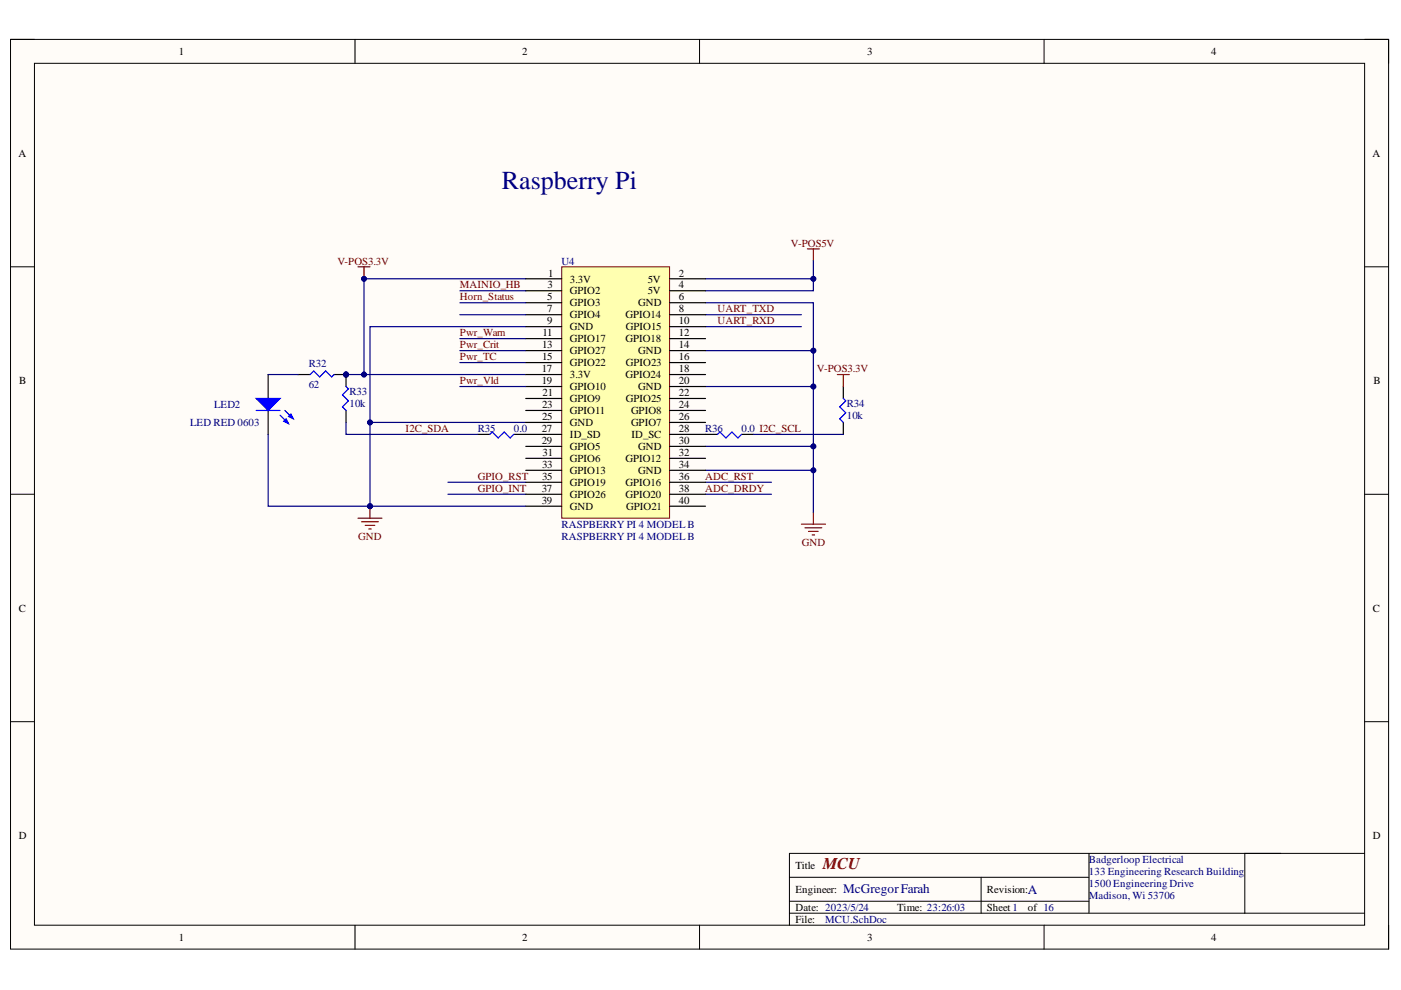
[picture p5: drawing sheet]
<svg xmlns="http://www.w3.org/2000/svg" width="297mm" height="210mm" viewBox="0 0 297 210" stroke-linecap="round" stroke-linejoin="round" font-family="sans-serif">
<defs><g id="words">
<text font-size="5.5" fill="#000080" x="106.4" y="40.1">Raspberry Pi</text>
<text font-size="3.5" fill="#800000" x="174.5" y="184.3">MCU</text>
<g font-size="2.8" fill="#000080">
<text x="178.8" y="189.2">McGregorFarah</text>
<text x="217.9" y="189.5">A</text>
</g>
<g font-size="2.3">
<text x="37.9" y="11.7">1</text>
<text x="110.7" y="11.7">2</text>
<text x="183.9" y="11.7">3</text>
<text x="256.8" y="11.7">4</text>
<text x="3.9" y="33.3">A</text>
<text x="291" y="33.3">A</text>
<text x="116.2" y="58.6">1</text>
<text x="120.9" y="59.9">3.3V</text>
<text x="137.3" y="59.9">5V</text>
<text x="143.9" y="58.6">2</text>
<text x="116" y="63.7">5</text>
<text x="116.1" y="61.2">3</text>
<text x="120.9" y="62.4">GPIO2</text>
<text x="120.9" y="65">GPIO3</text>
<text x="135.3" y="65">GND</text>
<text x="137.3" y="62.4">5V</text>
<text x="143.9" y="61.2">4</text>
<text x="143.9" y="63.7">6</text>
<text x="115" y="71.3">11</text>
<text x="116" y="66.2">7</text>
<text x="116" y="68.8">9</text>
<text x="120.9" y="67.5">GPIO4</text>
<text x="120.9" y="70">GND</text>
<text x="132.6" y="67.5">GPIO14</text>
<text x="132.7" y="70">GPIO15</text>
<text x="143.9" y="66.2">8</text>
<text x="143.9" y="68.8">10</text>
<text x="143.9" y="71.3">12</text>
<text x="114.9" y="73.8">13</text>
<text x="114.9" y="76.4">15</text>
<text x="120.9" y="72.6">GPIO17</text>
<text x="120.9" y="75.1">GPIO27</text>
<text x="120.9" y="77.6">GPIO22</text>
<text x="132.6" y="72.6">GPIO18</text>
<text x="132.7" y="77.6">GPIO23</text>
<text x="135.3" y="75.1">GND</text>
<text x="143.9" y="73.8">14</text>
<text x="143.9" y="76.4">16</text>
<text x="4.1" y="81.4">B</text>
<text x="114.8" y="78.9">17</text>
<text x="114.8" y="81.4">19</text>
<text x="115" y="84">21</text>
<text x="120.9" y="80.2">3.3V</text>
<text x="120.9" y="82.7">GPIO10</text>
<text x="132.6" y="80.2">GPIO24</text>
<text x="135.3" y="82.7">GND</text>
<text x="143.9" y="78.9">18</text>
<text x="143.9" y="81.4">20</text>
<text x="143.9" y="84">22</text>
<text x="291.2" y="81.4">B</text>
<text x="114.9" y="86.5">23</text>
<text x="114.9" y="89.1">25</text>
<text x="120.9" y="85.2">GPIO9</text>
<text x="120.9" y="87.8">GPIO11</text>
<text x="132.7" y="85.2">GPIO25</text>
<text x="133.8" y="87.8">GPIO8</text>
<text x="143.9" y="86.5">24</text>
<text x="143.9" y="89.1">26</text>
<text x="114.8" y="91.7">27</text>
<text x="114.8" y="94.2">29</text>
<text x="120.9" y="90.4">GND</text>
<text x="120.9" y="92.9">ID_SD</text>
<text x="120.9" y="95.5">GPIO5</text>
<text x="133.8" y="90.4">GPIO7</text>
<text x="133.9" y="92.9">ID_SC</text>
<text x="135.3" y="95.5">GND</text>
<text x="143.9" y="91.7">28</text>
<text x="143.9" y="94.2">30</text>
<text x="114.9" y="99.3">33</text>
<text x="114.9" y="101.8">35</text>
<text x="115" y="96.7">31</text>
<text x="120.9" y="98">GPIO6</text>
<text x="120.9" y="100.5">GPIO13</text>
<text x="132.6" y="98">GPIO12</text>
<text x="135.3" y="100.5">GND</text>
<text x="143.9" y="96.7">32</text>
<text x="143.9" y="99.3">34</text>
<text x="143.9" y="101.8">36</text>
<text x="114.8" y="104.3">37</text>
<text x="114.8" y="106.9">39</text>
<text x="120.9" y="103.1">GPIO19</text>
<text x="120.9" y="105.6">GPIO26</text>
<text x="132.6" y="103.1">GPIO16</text>
<text x="132.6" y="105.6">GPIO20</text>
<text x="143.9" y="104.3">38</text>
<text x="143.9" y="106.9">40</text>
<text x="120.9" y="108.1">GND</text>
<text x="132.8" y="108.1">GPIO21</text>
<text x="4" y="129.7">C</text>
<text x="291.1" y="129.7">C</text>
<text x="4" y="177.9">D</text>
<text x="291.1" y="177.9">D</text>
<text x="168.6" y="184.3">Title</text>
<text x="168.6" y="189.3">Engineer:</text>
<text x="209.2" y="189.3">Revision:</text>
<text x="168.6" y="193.1">Date: 2023/5/24</text>
<text x="168.6" y="195.7">File:</text>
<text x="190.2" y="193.1">Time: 23:26:03</text>
<text x="209.2" y="193.1">Sheet1</text>
<text x="217.9" y="193.1">of 16</text>
<text x="37.9" y="199.5">1</text>
<text x="110.7" y="199.5">2</text>
<text x="183.9" y="199.5">3</text>
<text x="256.8" y="199.5">4</text>
</g>
<g font-size="2.3" fill="#800000">
<text x="167.7" y="52.3">V-POS5V</text>
<text x="71.5" y="56.1">V-POS3.3V</text>
<text x="97.5" y="61.2">MAINIO_HB</text>
<text x="97.5" y="63.7">Horn_Status</text>
<text x="97.5" y="71.3">Pwr_Warn</text>
<text x="152.1" y="66.2">UART_TXD</text>
<text x="152.1" y="68.8">UART_RXD</text>
<text x="97.5" y="73.8">Pwr_Crit</text>
<text x="97.5" y="76.4">Pwr_TC</text>
<text x="97.5" y="81.4">Pwr_Vld</text>
<text x="173.2" y="78.9">V-POS3.3V</text>
<text x="86" y="91.7">I2C_SDA</text>
<text x="101.3" y="101.8">GPIO_RST</text>
<text x="149.5" y="101.8">ADC_RST</text>
<text x="101.3" y="104.3">GPIO_INT</text>
<text x="149.5" y="104.3">ADC_DRDY</text>
<text x="75.9" y="114.5">GND</text>
<text x="170" y="115.7">GND</text>
</g>
<g font-size="2.3" fill="#000080">
<text x="119.1" y="56.1">U4</text>
<text x="65.5" y="77.9">R32</text>
<text x="65.5" y="82.2">62</text>
<text x="74.1" y="83.7">R33</text>
<text x="45.4" y="86.5">LED2</text>
<text x="74.1" y="86.3">10k</text>
<text x="179.5" y="86.3">R34</text>
<text x="179.5" y="88.9">10k</text>
<text x="40.3" y="90.4">LED RED 0603</text>
<text x="101.3" y="91.7">R35</text>
<text x="108.9" y="91.7">0.0</text>
<text x="149.5" y="91.7">R36</text>
<text x="157.2" y="91.7">0.0 I2C_SCL</text>
<text x="119.1" y="111.9">RASPBERRY PI 4 MODELB</text>
<text x="119.1" y="114.5">RASPBERRY PI 4 MODELB</text>
<text x="230.9" y="183">Badgerloop Electrical</text>
<text x="230.9" y="185.5">133 Engineering Research Building</text>
<text x="230.9" y="188.1">1500 Engineering Drive</text>
<text x="230.9" y="190.6">Madison, Wi 53706</text>
<text x="175" y="195.7">MCU.SchDoc</text>
</g>
</g></defs>
<path d="M2.2 8.4h292.2v192.8h-292.2z" fill-rule="evenodd" fill="#fffcf8"/>
<path d="M2.2 8.4h292.2v192.8h-292.2z" fill="none" stroke="#000" stroke-width=".21"/>
<path d="M7.3 13.4h282v182.8h-282z" fill-rule="evenodd" fill="#fffcf8"/>
<g fill="none" stroke="#000" stroke-width=".21">
<path d="M2.2 8.3h5.1M7.3 13.4h282v182.8h-282zM75.3 8.3v5.1M148.3 8.3v5.1M221.4 8.4v5M289.3 8.4h5.1v5M2.2 56.6h5.1M289.3 56.6h5.1M2.2 104.8h5.1M289.3 104.8h5.1M2.2 153h5.1M289.3 153h5.1"/>
<path d="M75.3 196.2v5M148.3 196.2v5M167.4 186h63.5M167.4 193.6h121.9M167.4 191.1h63.5M208 186v7.6M221.4 196.2v5M230.9 180.9v12.7M263.9 180.9v12.7M289.3 180.9h-121.9v15.3M294.4 196.2v5"/>
</g>
<path d="M171.2 52.8h2.5M172.4 52.8v2.5M75.9 109.9h5.1M76.7 110.6h3.5M77.4 111.4h2.1M78.2 112.2h.5M78.4 107.3v2.6" fill="none" stroke="#800000" stroke-width=".25"/>
<circle cx="78.4" cy="107.3" r=".51" fill="#000080"/>
<circle cx="78.4" cy="107.3" r=".51" fill="none" stroke="#000080" stroke-width=".21"/>
<path d="M75.9 56.6h2.5M77.2 56.6v2.5M169.9 111.1h5.1M170.7 111.9h3.5M171.4 112.7h2.1M172.2 113.4h.5M172.4 108.6v2.5" fill="none" stroke="#800000" stroke-width=".25"/>
<circle cx="77.2" cy="59.1" r=".51" fill="#000080"/>
<circle cx="77.2" cy="59.1" r=".51" fill="none" stroke="#000080" stroke-width=".21"/>
<path d="M101.3 92.1h2.6M108.9 92.1h2.6M149.6 92.1h2.5M157.2 92.1h2.5" fill="none" stroke="#000" stroke-width=".25"/>
<path d="M103.9 92.1l.5-.5 1.2 1.3 1.3-1.3 1.3 1.3 .7-.8M152.1 92.1l.5-.5 1.3 1.3 1.3-1.3 1.2 1.3 .8-.8" fill="none" stroke="#00f" stroke-width=".25"/>
<circle cx="73.4" cy="79.4" r=".51" fill="#000080"/>
<circle cx="73.4" cy="79.4" r=".51" fill="none" stroke="#000080" stroke-width=".21"/>
<path d="M70.8 79.4h2.6" fill="none" stroke="#000" stroke-width=".25"/>
<circle cx="73.4" cy="79.4" r=".51" fill="#000080"/>
<circle cx="73.4" cy="79.4" r=".51" fill="none" stroke="#000080" stroke-width=".21"/>
<path d="M56.8 79.4v5.1M63.2 79.4h2.5M56.8 87v5.1" fill="none" stroke="#000" stroke-width=".25"/>
<path d="M65.7 79.4l.8-.7 1.3 1.2 1.2-1.2 1.3 1.2 .5-.5" fill="none" stroke="#00f" stroke-width=".25"/>
<path d="M54.3 84.5h5.1l-2.6 2.5z" fill="#00f"/>
<path d="M54.3 84.5h5.1l-2.6 2.5zM59.4 88l1.8 1.8M60.4 87l1.8 1.8" fill="none" stroke="#00f" stroke-width=".25"/>
<path d="M60.7 88.8l.5 1-1-.5z" fill="#00f"/>
<path d="M60.7 88.8l.5 1-1-.5z" fill="none" stroke="#00f" stroke-width=".25"/>
<path d="M61.2 88.3l.5-.5 .5 1z" fill="#00f"/>
<path d="M54.3 87h5.1M61.2 88.3l.5-.5 .5 1zM178.8 84.5l.5 .5-1.3 1.3 1.3 1.2-1.3 1.3 .8 .8" fill="none" stroke="#00f" stroke-width=".25"/>
<path d="M178.8 82v2.5M178.8 89.6v2.5" fill="none" stroke="#000" stroke-width=".25"/>
<circle cx="73.4" cy="79.4" r=".51" fill="#000080"/>
<circle cx="73.4" cy="79.4" r=".51" fill="none" stroke="#000080" stroke-width=".21"/>
<path d="M73.4 79.4v2.6" fill="none" stroke="#000" stroke-width=".25"/>
<circle cx="73.4" cy="79.4" r=".51" fill="#000080"/>
<circle cx="73.4" cy="79.4" r=".51" fill="none" stroke="#000080" stroke-width=".21"/>
<path d="M73.4 87v2.6" fill="none" stroke="#000" stroke-width=".25"/>
<path d="M73.4 82l.5 .5-1.3 1.2 1.3 1.3-1.3 1.3 .8 .7" fill="none" stroke="#00f" stroke-width=".25"/>
<path d="M149.6 59.1h22.8" fill="none" stroke="#000080" stroke-width=".25"/>
<circle cx="172.5" cy="59.1" r=".51" fill="#000080"/>
<circle cx="172.5" cy="59.1" r=".51" fill="none" stroke="#000080" stroke-width=".21"/>
<path d="M56.8 92.1v15.2h21.6" fill="none" stroke="#000080" stroke-width=".25"/>
<circle cx="78.4" cy="107.3" r=".51" fill="#000080"/>
<circle cx="78.4" cy="107.3" r=".51" fill="none" stroke="#000080" stroke-width=".21"/>
<path d="M56.8 79.4h6.4M73.4 79.4h38.1M73.4 89.6v2.5h27.9" fill="none" stroke="#000080" stroke-width=".25"/>
<circle cx="73.4" cy="79.4" r=".51" fill="#000080"/>
<circle cx="73.4" cy="79.4" r=".51" fill="none" stroke="#000080" stroke-width=".21"/>
<circle cx="77.2" cy="79.4" r=".51" fill="#000080"/>
<circle cx="77.2" cy="79.4" r=".51" fill="none" stroke="#000080" stroke-width=".21"/>
<path d="M111.5 59.1h-34.3v20.3" fill="none" stroke="#000080" stroke-width=".25"/>
<circle cx="77.2" cy="79.4" r=".51" fill="#000080"/>
<circle cx="77.2" cy="79.4" r=".51" fill="none" stroke="#000080" stroke-width=".21"/>
<circle cx="77.2" cy="59.1" r=".51" fill="#000080"/>
<circle cx="77.2" cy="59.1" r=".51" fill="none" stroke="#000080" stroke-width=".21"/>
<path d="M111.5 69.3h-33.1v38h33.1" fill="none" stroke="#000080" stroke-width=".25"/>
<circle cx="78.4" cy="89.6" r=".51" fill="#000080"/>
<circle cx="78.4" cy="89.6" r=".51" fill="none" stroke="#000080" stroke-width=".21"/>
<circle cx="78.4" cy="107.3" r=".51" fill="#000080"/>
<circle cx="78.4" cy="107.3" r=".51" fill="none" stroke="#000080" stroke-width=".21"/>
<path d="M78.4 89.6h33.1" fill="none" stroke="#000080" stroke-width=".25"/>
<circle cx="78.4" cy="89.6" r=".51" fill="#000080"/>
<circle cx="78.4" cy="89.6" r=".51" fill="none" stroke="#000080" stroke-width=".21"/>
<path d="M97.5 76.9h14M97.5 74.3h14M97.5 71.8h14M97.5 61.6h14M149.6 99.7h22.8v8.9" fill="none" stroke="#000080" stroke-width=".25"/>
<circle cx="172.4" cy="99.7" r=".51" fill="#000080"/>
<circle cx="172.4" cy="99.7" r=".51" fill="none" stroke="#000080" stroke-width=".21"/>
<path d="M149.6 94.6h22.8v5.1" fill="none" stroke="#000080" stroke-width=".25"/>
<circle cx="172.4" cy="94.6" r=".51" fill="#000080"/>
<circle cx="172.4" cy="94.6" r=".51" fill="none" stroke="#000080" stroke-width=".21"/>
<circle cx="172.4" cy="99.7" r=".51" fill="#000080"/>
<circle cx="172.4" cy="99.7" r=".51" fill="none" stroke="#000080" stroke-width=".21"/>
<path d="M149.6 82h22.8" fill="none" stroke="#000080" stroke-width=".25"/>
<circle cx="172.5" cy="82" r=".51" fill="#000080"/>
<circle cx="172.5" cy="82" r=".51" fill="none" stroke="#000080" stroke-width=".21"/>
<path d="M149.6 74.3h22.8" fill="none" stroke="#000080" stroke-width=".25"/>
<circle cx="172.5" cy="74.3" r=".51" fill="#000080"/>
<circle cx="172.5" cy="74.3" r=".51" fill="none" stroke="#000080" stroke-width=".21"/>
<path d="M149.6 64.2h22.8v30.4M149.6 69.3h20.3M149.6 66.7h20.3" fill="none" stroke="#000080" stroke-width=".25"/>
<circle cx="172.5" cy="74.3" r=".51" fill="#000080"/>
<circle cx="172.5" cy="74.3" r=".51" fill="none" stroke="#000080" stroke-width=".21"/>
<circle cx="172.5" cy="82" r=".51" fill="#000080"/>
<circle cx="172.5" cy="82" r=".51" fill="none" stroke="#000080" stroke-width=".21"/>
<circle cx="172.4" cy="94.6" r=".51" fill="#000080"/>
<circle cx="172.4" cy="94.6" r=".51" fill="none" stroke="#000080" stroke-width=".21"/>
<path d="M172.4 55.3v6.3h-22.8" fill="none" stroke="#000080" stroke-width=".25"/>
<circle cx="172.5" cy="59.1" r=".51" fill="#000080"/>
<circle cx="172.5" cy="59.1" r=".51" fill="none" stroke="#000080" stroke-width=".21"/>
<path d="M159.8 92.1h19M95 104.8h16.5M95 102.3h16.5M149.6 104.8h14M149.6 102.3h14" fill="none" stroke="#000080" stroke-width=".25"/>
<path d="M177.5 79.4h2.6M178.8 79.4v2.6" fill="none" stroke="#800000" stroke-width=".25"/>
<path d="M119.1 56.6h22.9v53.3h-22.9z" fill-rule="evenodd" fill="#ffffb0"/>
<path d="M119.1 56.6h22.9v53.3h-22.9z" fill="none" stroke="#800000" stroke-width=".21"/>
<g fill="none" stroke="#000" stroke-width=".25">
<path d="M111.5 59.1h7.6M142 59.1h7.6M111.5 61.6h7.6M111.5 64.2h7.6M111.5 66.7h7.6M111.5 69.3h7.6M111.5 71.8h7.6M111.5 74.3h7.6M111.5 76.9h7.6M111.5 79.4h7.6M142 61.6h7.6M142 64.2h7.6"/>
<path d="M142 66.7h7.6M142 69.3h7.6M142 71.8h7.6M142 74.3h7.6M142 76.9h7.6M142 79.4h7.6M111.5 82h7.6M111.5 84.5h7.6M111.5 87h7.6M111.5 89.6h7.6M111.5 92.1h7.6M111.5 94.6h7.6"/>
<path d="M111.5 97.2h7.6M111.5 99.7h7.6M142 82h7.6M142 84.5h7.6M142 87h7.6M142 89.6h7.6M142 92.1h7.6M142 94.6h7.6M142 97.2h7.6M142 99.7h7.6M111.5 102.3h7.6M111.5 104.8h7.6"/>
<path d="M111.5 107.3h7.6M142 102.3h7.6M142 104.8h7.6M142 107.3h7.6"/>
</g>
<path d="M97.5 64.2h14M97.5 66.7h14M97.5 82h14" fill="none" stroke="#000080" stroke-width=".25"/>
<use href="#words"/>
</svg>
